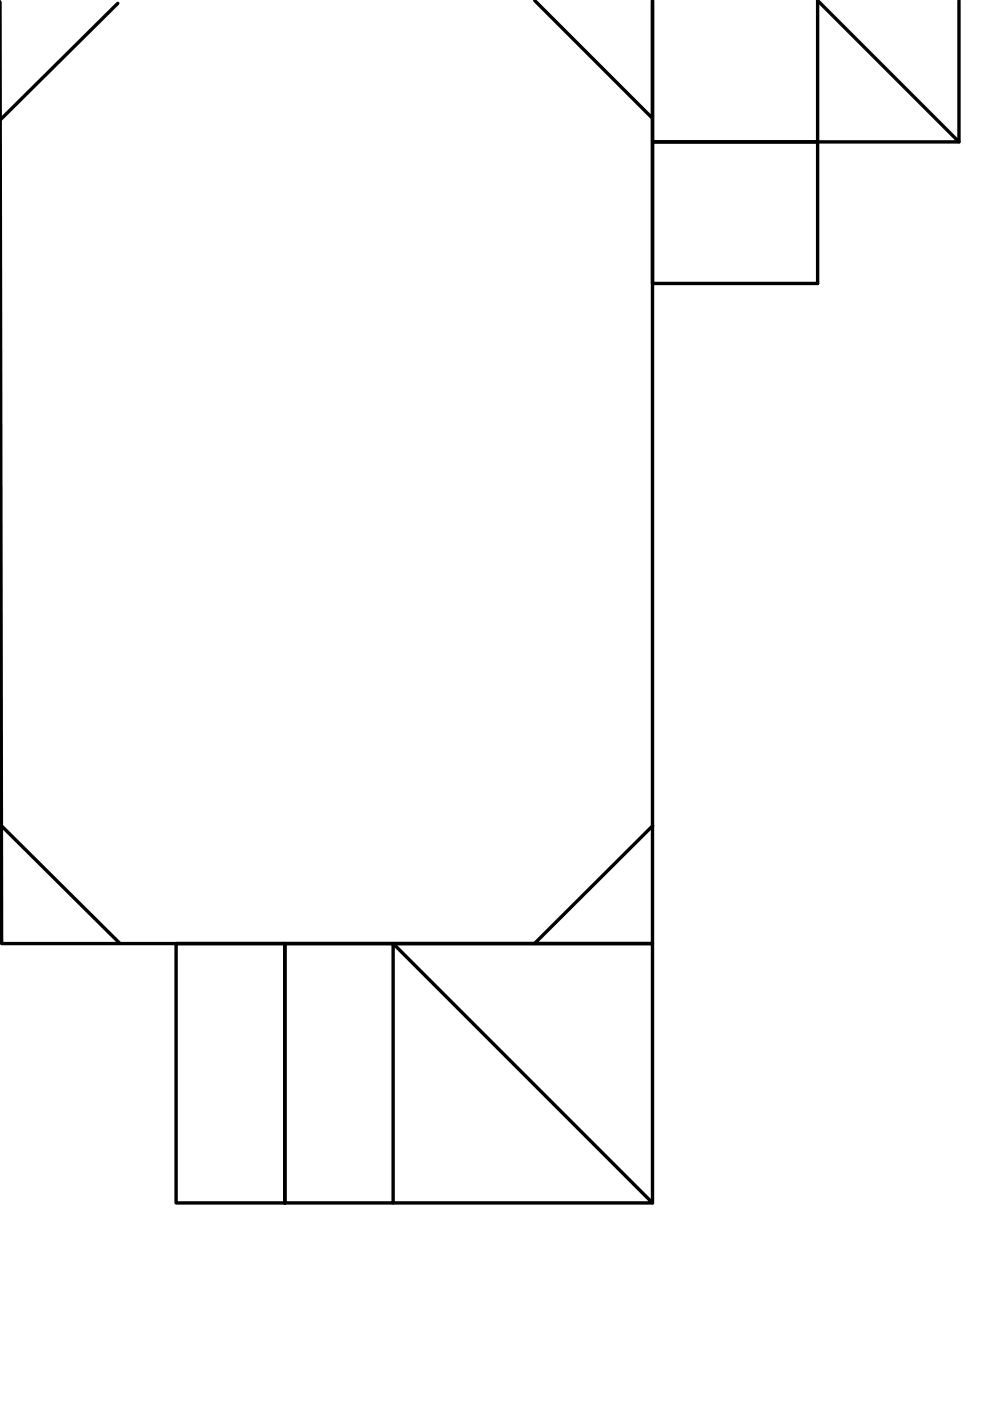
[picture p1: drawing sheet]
<svg xmlns="http://www.w3.org/2000/svg" width="210mm" height="297mm" viewBox="0 0 210 297" stroke-linecap="round" stroke-linejoin="round" font-family="sans-serif">
<!-- layer: 0 -->
<path d="M0 .1v.4" fill="none" stroke="#58ba48" stroke-width=".21"/>
<path d="M0 .1v8" fill="none" stroke="#000" stroke-width=".21"/>
<path d="M0 .5l.3 199.6h138v-200v30h35.1v-30l29.9 30h-29.9M25 .7l-25 24.7M113.4 .1l24.9 25M203.3 .1v30M138.3 30.1h35.1v30h-35.1zM.3 175.1l25.1 24.9M138.4 175.1l-25.1 25M37.3 200.1h46.1v54.9h-23v-54.9v54.9h-23.1zM83.4 255h54.9l-54.9-54.9h54.9v54.9" fill="none" stroke="#000" stroke-width=".72"/>
</svg>
